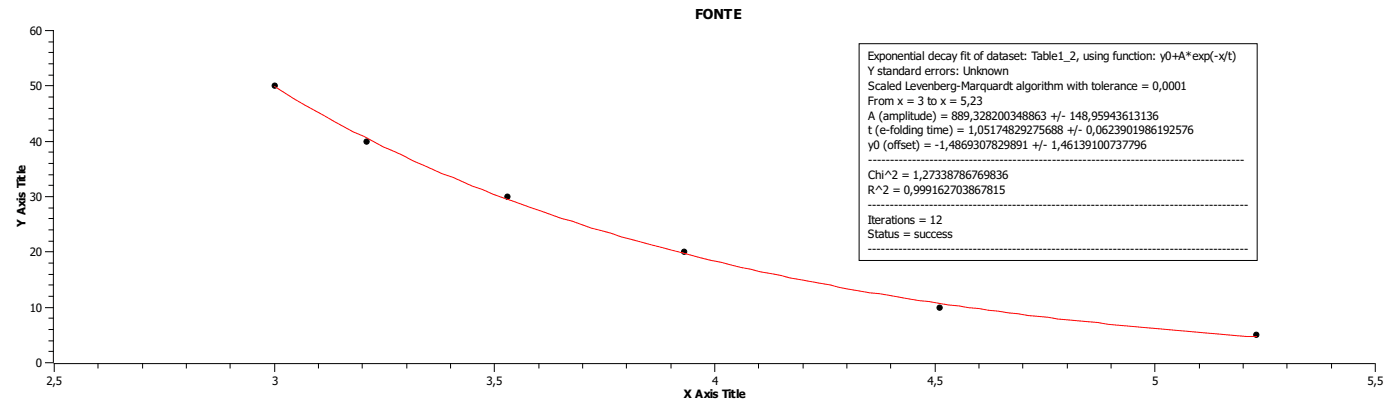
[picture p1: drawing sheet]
<svg xmlns="http://www.w3.org/2000/svg" width="564mm" height="164mm" viewBox="0 0 564 164" stroke-linecap="round" stroke-linejoin="round" font-family="sans-serif">
<defs><g id="words">
<text font-size="6.7" x="280.2" y="7.8">FONTE</text>
<g font-size="5.6">
<text x="12" y="14.1">60</text>
<text x="349.9" y="24.2">Exponential decay fit of dataset: Table1_2, using function: y0+A*exp(-x/t)</text>
<text x="349.9" y="30.2">Y standard errors: Unknown</text>
<text x="12" y="36.3">50</text>
<text x="350.1" y="36.2">Scaled Levenberg-Marquardt algorithm with tolerance = 0,0001</text>
<text x="349.9" y="42.2">From x = 3 to x = 5,23</text>
<text x="350.1" y="48.2">A (amplitude) = 889,328200348863 +/- 148,95943613136</text>
<text x="12" y="58.9">40</text>
<text x="350.1" y="54.2">t (e-folding time) = 1,05174829275688 +/- 0,0623901986192576</text>
<text x="350.1" y="60.2">y0 (offset) = -1,4869307829891 +/- 1,46139100737796</text>
<text x="350.1" y="66.2">--------------------------------------------------------------------------------------</text>
<text x="350.1" y="72.2">Chi^2 = 1,27338786769836</text>
<text x="12" y="81.1">30</text>
<text x="349.9" y="78.1">R^2 = 0,999162703867815</text>
<text x="349.9" y="84.1">---------------------------------------------------------------------------------------</text>
<text x="10.2" y="91.4" transform="rotate(-90 10.2 91.4)">Y Axis Title</text>
<text x="349.9" y="90.1">Iterations = 12</text>
<text x="349.9" y="96.1">Status = success</text>
<text x="12" y="103.3">20</text>
<text x="349.9" y="102.1">---------------------------------------------------------------------------------------</text>
<text x="12" y="125.8">10</text>
<text x="14.5" y="148">0</text>
<text x="18.7" y="155.1">2,5</text>
<text x="109.7" y="155.1">3</text>
<text x="196.1" y="155.1">3,5</text>
<text x="287.1" y="155.1">4</text>
<text x="373.9" y="155.1">4,5</text>
<text x="464.5" y="155.1">5</text>
<text x="551.3" y="155.1">5,5</text>
<text x="275.7" y="160.3">X Axis Title</text>
</g>
</g></defs>
<g fill="none" stroke="#000" stroke-width=".4">
<path d="M18.3 12.3h3.2v133.6M19.8 16.9h1.7M18.3 34.5h3.2M19.8 39.1h1.7M19.8 30.3h1.7M19.8 25.7h1.7M19.8 21.1h1.7M18.3 57.1h3.2M19.8 52.5h1.7M19.8 47.9h1.7M19.8 43.7h1.7M18.3 79.3h3.2"/>
<path d="M19.8 74.7h1.7M19.8 70.5h1.7M19.8 65.9h1.7M19.8 61.3h1.7M19.8 97.3h1.7M19.8 92.7h1.7M19.8 88.1h1.7M19.8 83.9h1.7M18.3 101.5h3.2M19.8 119.5h1.7M19.8 114.9h1.7M19.8 110.7h1.7"/>
<path d="M19.8 106.1h1.7M18.3 124h3.2M19.8 137.4h1.7M19.8 132.9h1.7M19.8 128.3h1.7M18.3 146.2h3.2M19.8 141.7h1.7M39.5 146.6v1.8M57.5 146.6v1.8M75.1 146.6v1.8M92.8 146.6v1.8M110.8 146.6v3.2"/>
<path d="M128.4 146.6v1.8M146 146.6v1.8M164 146.6v1.8M181.7 146.6v1.8M199.3 146.6v3.2M217.3 146.6v1.8M234.9 146.6v1.8M252.5 146.6v1.8M270.5 146.6v1.8M288.2 146.6v3.2M305.8 146.6v1.8M323.8 146.6v1.8"/>
<path d="M341.4 146.6v1.8M359.1 146.6v1.8M377.1 146.6v3.2M394.7 146.6v1.8M412.3 146.6v1.8M430.3 146.6v1.8M448 146.6v1.8M465.6 146.6v3.2M483.6 146.6v1.8M501.2 146.6v1.8M518.9 146.6v1.8M536.8 146.6v1.8"/>
<path d="M554.1 146.6h-532.2v3.2M554.5 146.6v3.2"/>
</g>
<path d="M21.9 12.3h532.6v133.9h-532.6z" fill="#fff"/>
<g fill="#000" stroke="#000" stroke-width=".4">
<circle cx="110.8" cy="34.5" r="1.06"/>
<circle cx="147.8" cy="57.1" r="1.06"/>
<circle cx="204.6" cy="79.3" r="1.06"/>
<circle cx="275.8" cy="101.5" r="1.06"/>
<circle cx="378.8" cy="124" r="1.06"/>
<circle cx="506.5" cy="135" r="1.06"/>
</g>
<path d="M110.8 34.9a550.4 550.4 0 0 0 31.7 18.3l4.2 1.8a99.2 99.2 0 0 0 15.9 7.7l3.9 2.1 12 5.3 4.2 1.4 3.9 1.8a446.3 446.3 0 0 0 36 13.4l3.8 1.4 4.3 1.1a89 89 0 0 0 15.9 4.9l3.8 1.4 12 3.2a785.1 785.1 0 0 0 68.1 15.5l12 2.4 24 3.9a1386 1386 0 0 0 68.1 8.8l8.1 .7 3.8 .7 27.9 2.5 28.2 2.5h3.9" fill="none" stroke="#f00" stroke-width=".4"/>
<path d="M346.4 17.6h160.5v87.4h-160.5z" fill="none" stroke="#000" stroke-width=".4"/>
<use href="#words"/>
</svg>
